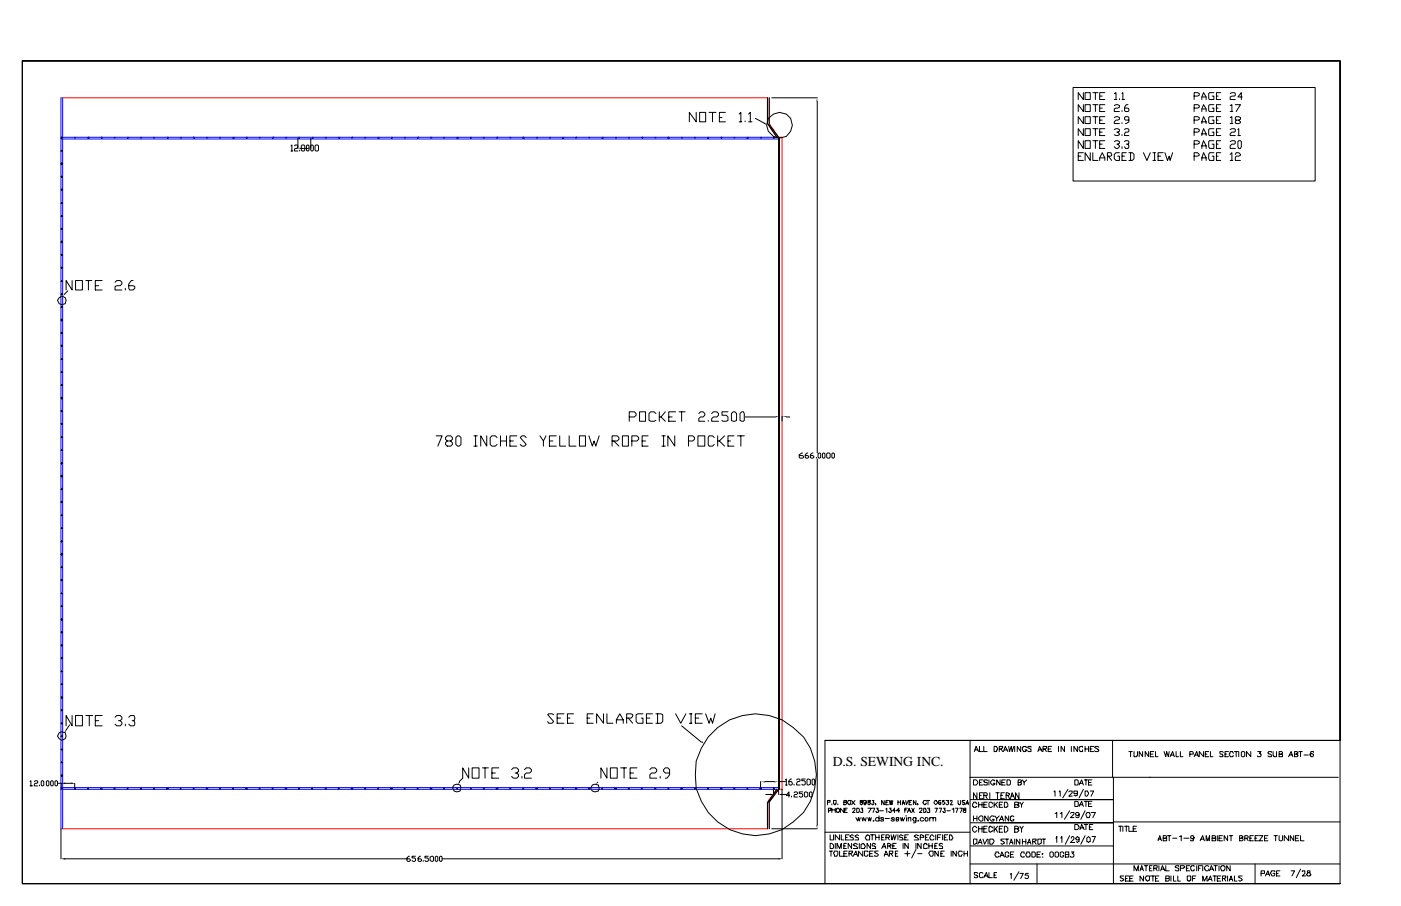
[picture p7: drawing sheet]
<svg xmlns="http://www.w3.org/2000/svg" width="432mm" height="279mm" viewBox="0 0 432 279" stroke-linecap="round" stroke-linejoin="round" font-family="sans-serif">
<defs><g id="words">
<text font-size="4.2" x="256.6" y="236.3">D.S. SEWING INC.</text>
</g></defs>
<g fill="none" stroke="#000" stroke-width=".31">
<path d="M6.9 18.8h406.1v209.5h-158.7v44.2M6.9 18.8v253.7h406.1M6.9 18.8h406.1v253.7M214.6 34.7v2.9l-2.1-2.9v2.9M215.6 34.7h1.9v2.9h-1.9zM218.5 34.7h2.2M219.6 34.7v2.9M221.7 36.2h.8M223.6 34.7h-1.9v2.9h1.9M227.8 35.2l.5-.5v2.9M227.8 37.6h.8M229.7 37.3v.3"/>
<path d="M230.7 35.2l.5-.5v2.9M230.7 37.6h1.1M232.8 36.5l2.9 1.6M236.5 30.2v7.9l2.9 4.2M237.1 38.4l2.9 3.9v202.7M237.1 30.2v7.9M237.9 30.2h14M251.9 31.2v108.5M330.7 27h74.6v28.8h-74.6zM333.9 28.6v2.1l-1.6-2.1v2.1M333.9 32.3v2.1l-1.6-2.1v2.1M333.9 36v2.1l-1.6-2.1v2.1"/>
<path d="M333.9 39.7v2.1l-1.6-2.1v2.1M334.4 28.6h1.6v2.1h-1.6zM334.4 32.3h1.6v2.1h-1.6zM334.4 36h1.6v2.1h-1.6zM334.4 39.7h1.6v2.1h-1.6zM336.8 28.6h1.6M336.8 32.3h1.6M336.8 36h1.6M336.8 39.7h1.6M337.6 28.6v2.1M337.6 32.3v2.1M337.6 36v2.1"/>
<path d="M337.6 39.7v2.1M338.9 29.6h.8M338.9 33.3h.8M338.9 37h.8M340.5 28.6h-1.6v2.1h1.6M340.5 32.3h-1.6v2.1h1.6M340.5 36h-1.6v2.1h1.6M340.5 39.7h-1.6v2.1h1.6M343.4 28.8l.6-.2v2.1M343.4 32.5l.6-.2 1 .2v.6l-1.6 .5v.8h1.6M343.4 36.2l.6-.2 1 .2v.6l-1 .2-.6 .6v.5h1.6M343.4 40l.6-.3 1 .3v.5l-.8 .2"/>
<path d="M343.4 30.7h.8M345 30.4v.3M345.8 28.8l.3-.2v2.1M345.8 30.7h.8M345.8 34.1v.3M345.8 37.8v.3M346.6 40l.3-.3h.8l.2 .3v.5l-.2 .2h-.8l-.3 .6v.5h1.3M347.7 32.3h-.6l-.5 .8v1l.3 .3h.8l.2-.3v-.5l-.2-.3h-1.1M347.9 37h-1l-.3-.2v-.6l.3-.2h.8l.2 .2v1.4l-1 .5M368 29.6h1.1l.5-.2v-.6l-.5-.2h-1.1v2.1M368 33.3h1.1l.5-.2v-.6l-.5-.2h-1.1v2.1M368 37h1.1l.5-.2v-.6l-.5-.2h-1.1v2.1"/>
<path d="M370.4 30.7v-.8l.5-1.3 .8 1.3v.8M370.4 34.4v-.8l.5-1.3 .8 1.3v.8M370.4 38.1l.5-2.1 .8 1.6v.5M370.4 29.9h1.3M370.4 33.6h1.3M370.4 37.6h1.3M374.1 28.6h-1.3l-.3 .2v1.6l.3 .3h1.3v-1.1h-.5M374.1 32.3h-1.3l-.3 .2v1.6l.3 .3h1.3v-1.1h-.5M374.1 36h-1.3l-.3 .2v1.6l.3 .3h1.3v-1.1h-.5M374.1 39.7h-1.3l-.3 .3v1.5l.3 .3h1.3v-1.1h-.5M374.9 29.6h.5M374.9 33.3h.5"/>
<path d="M374.9 37h.5M376.2 28.6h-1.3v2.1h1.3M376.2 32.3h-1.3v2.1h1.3M376.2 36h-1.3v2.1h1.3M376.2 39.7h-1.3v2.1h1.3M379.1 28.8l.6-.2h.8l.2 .2v.6l-.2 .2h-.8l-.6 .3v.8h1.6M379.1 32.5l.6-.2v2.1M379.1 36.2l.6-.2v2.1M379.1 40l.6-.3h.8l.2 .3v.5l-.2 .2h-.8l-.6 .6v.5h1.6M379.1 34.4h.8M379.1 38.1h.8M380.7 32.3h1.6l-1.3 2.1"/>
<path d="M381 37l-.3-.2v-.6l.3-.2h.8l.5 .2v.6l-.5 .2h-.8l-.3 .6 .3 .5h.8l.5-.3-.5-.8M381.5 40l.3-.3v2.1M382.9 29.9h-1.4l1.1-1.3v2.1M18.8 58.5h.5l-.2 .2zM18.8 54.5h.5l-.2 .3zM18.8 50.5h.3v.3v-.3h.2h-.2v-.2v.2zM18.8 46.6l.3-.3 .2 .3zM18.8 42.6l.3-.3 .2 .3zM19.1 42.3h.2v.3h-.2zM19.1 42.3v.3M19.1 46.3v.3M19.1 50.3v.2"/>
<path d="M19.1 54.2v.3M19.1 58.2v.3M23 42.3h.3v.3h-.3zM27.3 42.3h.2v.3h-.5zM27.3 42.3v.3M31.2 42.3h.3v.3h-.3zM31.2 42.3v.3M35.2 42.3h.3v.3h-.3zM39.2 42.6l.5-.3v.3zM39.4 42.3v.3M43.4 42.3h.3v.3h-.3zM43.4 42.3v.3"/>
<path d="M47.4 42.3h.2v.3h-.2zM51.6 42.3h.3v.3h-.3zM51.6 42.3v.3M55.6 42.3h.2v.3h-.2zM59.5 42.3l.6 .3h-.6zM59.8 42.3v.3M63.8 42.3h.2v.3h-.2zM63.8 42.3v.3M67.7 42.3h.3v.3h-.3zM72 42.3l.2 .3h-.5zM72 42.3v.3M75.9 42.3h.3v.3h-.3z"/>
<path d="M75.9 42.3v.3M79.9 42.3h.3v.3h-.3zM83.9 42.6l.5-.3v.3zM84.1 42.3v.3M88.1 42.3h.3v.3h-.3zM88.1 42.3v.3M89.7 45l.3-.3v1.9M89.7 46.6h.5M90.8 45l.2-.3h.5l.3 .3-.3 .8h-.5l-.2 .2v.6h1M91.8 42.6v3.2M92.1 42.3h.2v.3h-.2zM92.3 42.3v.3"/>
<path d="M92.3 46.3v.3M92.6 45.8h2.4M92.9 45l.2-.3h.6l.2 .3v1.3l-.2 .3h-.6l-.2-.3zM94.7 44.7l.5 .3v1.3l-.2 .3-.5-.3v-1.3zM95.8 45l.2-.3 .6 .3v1.3l-.3 .3-.5-.3zM95.8 42.6v3.2M96.3 42.3h.3v.3h-.3zM96.3 42.3v.3M97.1 45l.3-.3h.5l.3 .3v1.3l-.3 .3h-.5l-.3-.3zM100.3 42.3h.2v.3h-.2zM104.2 42.3l.6 .3h-.6zM104.5 42.3v.3"/>
<path d="M108.5 42.3h.2v.3h-.2zM108.5 42.3v.3M112.4 42.3h.3v.3h-.3zM116.4 42.6l.3-.3 .2 .3zM116.7 42.3v.3M120.6 42.3h.3v.3h-.3zM120.6 42.3v.3M124.6 42.3h.3v.3h-.3zM128.6 42.6l.5-.3v.3zM128.9 42.3v.3M132.8 42.3h.3v.3h-.3zM132.8 42.3v.3"/>
<path d="M136.8 42.3h.3v.3h-.3zM140.8 42.6l.5-.3v.3zM141 42.3v.3M145 42.3h.3v.3h-.3zM145 42.3v.3M149 42.3h.2v.3h-.2zM153.2 42.3h.3v.3h-.3zM153.2 42.3v.3M157.2 42.3h.2v.3h-.2zM161.1 42.3l.6 .3h-.6zM161.4 42.3v.3M165.4 42.3h.2v.3h-.2z"/>
<path d="M165.4 42.3v.3M169.3 42.3h.3v.3h-.3zM173.3 42.6l.3-.3 .2 .3zM173.6 42.3v.3M177.5 42.3h.3v.3h-.3zM177.5 42.3v.3M181.5 42.3h.3v.3h-.3zM185.5 42.6l.5-.3v.3zM185.7 42.3v.3M189.7 42.3h.3v.3h-.3zM189.7 42.3v.3M193.7 42.3h.2v.3h-.2z"/>
<path d="M197.9 42.3h.3v.3h-.3zM197.9 42.3v.3M201.9 42.3h.2v.3h-.2zM205.8 42.3l.6 .3h-.6zM206.1 42.3v.3M210.1 42.3h.2v.3h-.2zM210.1 42.3v.3M214 42.3h.3v.3h-.3zM218 42.6l.3-.3 .2 .3zM218.3 42.3v.3M222.2 42.3h.3v.3h-.3zM222.2 42.3v.3"/>
<path d="M226.2 42.3h.3v.3h-.3zM230.2 42.6l.5-.3v.3zM230.5 42.3v.3M234.4 42.3h.3v.3h-.3zM234.4 42.3v.3M238.4 42.3h.3v.3h-.3zM240.2 42.3v201.1M332.3 48.2h.8M333.9 43.4v2.4l-1.6-2.4v2.4M333.9 47.1h-1.6v2.4h1.6M334.4 43.4h1.6v2.4h-1.6zM336 47.1v2.4l-1.6-2.4v2.4"/>
<path d="M336.8 47.1v2.4h1.6M336.8 43.4h1.6M337.6 43.4v2.4M338.9 49.5v-.8l.8-1.6 .8 1.6v.8M338.9 40.7h.8M338.9 44.4h.8M338.9 48.7h1.6M340.5 43.4h-1.6v2.4h1.6M341.3 48.2h1.1l.2-.3-.2-.8h-1.1v2.4M341.6 48.2l1 1.3M343.4 43.7l.6-.3 1 .3v.5l-.8 .2M344.5 40.7l.5 .8-.5 .3-1.1-.3"/>
<path d="M344.5 44.4l.5 .6-.5 .8h-.5l-.6-.6M345 47.1h-1l-.6 .5v1.3l.6 .6h1v-1.3h-.5M345.8 41.5v.3M345.8 45.2v.6M345.8 48.2h.8M346.6 43.7l.3-.3h.8l.2 .3v.5l-.2 .2h-.6M347.1 47.1h-1.3v2.4h1.3M347.7 44.4l.2 .6-.2 .8h-.8l-.3-.6M347.9 47.1h1.1l.5 .5v1.3l-.5 .6h-1.1M348.5 47.1v2.4M352.4 47.1l1.1 2.4 1-2.4M355.3 49.5h.8"/>
<path d="M355.3 47.1h.8M355.9 47.1v2.4M356.9 48.2h.8M358.5 47.1h-1.6v2.4h1.6M359 47.1l.8 2.4 .6-1.3 .2 1.3 .8-2.4M368 40.7h1.1l.5-.2v-.5l-.5-.3h-1.1v2.1M368 44.4h1.1l.5-.2v-.5l-.5-.3h-1.1v2.4M368 48.2h1.1l.5-.3v-.3l-.5-.5h-1.1v2.4M370.4 41.8l.5-2.1 .8 1.6v.5M370.4 45.8v-.8l.5-1.6 .8 1.6v.8M370.4 49.5v-.8l.5-1.6 .8 1.6v.8M370.4 41.3h1.3"/>
<path d="M370.4 45h1.3M370.4 48.7h1.3M374.1 43.4h-1.3l-.3 .3v1.5l.3 .6h1.3v-1.4h-.5M374.1 47.1h-1.3l-.3 .5v1.3l.3 .6h1.3v-1.3h-.5M374.9 40.7h.5M374.9 44.4h.5M374.9 48.2h.5M376.2 43.4h-1.3v2.4h1.3M376.2 47.1h-1.3v2.4h1.3M379.1 43.7l.6-.3h.8l.2 .3v.5l-.2 .2h-.8l-.6 .6v.8h1.6M379.1 47.6l.6-.5v2.4M379.1 49.5h.8"/>
<path d="M380.7 47.6l.3-.5h.8l.5 .5v.3l-.5 .3h-.8l-.3 .5v.8h1.6M381.5 41.8h.8M381.8 43.4h.5l.3 .3v1.5l-.3 .6h-.5l-.3-.6v-1.5zM18.8 78.6h.5l-.2 .2zM18.8 74.6h.3v.3v-.3h.2h-.2v-.3v.3zM18.8 70.6l.3-.2 .2 .2zM18.8 66.7l.3-.3 .2 .3zM18.8 62.7l.3-.3 .2 .3zM19.1 62.4v.3M19.1 66.4v.3M19.1 70.4v.2M19.1 74.3v.3"/>
<path d="M19.1 78.3v.3M18.3 91.8l.8-.5 1 .5 .3 .8-.3 1.1-1 .2-.8-.2-.6-1.1zM18.8 94.7l.3-.2 .2 .2zM18.8 90.8l.3-.3 .2 .3zM18.8 86.8l.3-.3 .2 .3zM18.8 82.5h.5l-.2 .3zM19.1 98.4v.3h-.3h.3v.3v-.3h.2h-.2zM19.1 82.3v.2M19.1 86.5v.3M19.1 90.5v.3M19.1 94.5v.2M19.1 98.4v.3"/>
<path d="M20.9 89.7l-1.1 1.1M22.2 86.5v2.9l-1.8-2.9v2.9M23.3 86.5h2.1v2.9h-2.1zM26.5 86.5h1.8M27.3 86.5v2.9M29.4 88.1h1M31.5 86.5h-2.1v2.9h2.1M35.5 87l.5-.5h1l.6 .5v.6l-.6 .5h-1l-.5 .3v1h2.1M38.6 88.9v.5M41 86.5h-.5l-.8 1.1v1.3l.3 .5h1l.5-.5v-.5l-.5-.3h-1.3M18.8 118.8l.3-.3 .2 .3zM18.8 114.8l.3-.2 .2 .2z"/>
<path d="M18.8 110.9l.3-.3 .2 .3zM18.8 106.6h.5l-.2 .3zM18.8 102.7h.5l-.2 .2zM19.1 102.4v.3M19.1 106.4v.2M19.1 110.6v.3M19.1 114.6v.2M19.1 118.5v.3M18.8 138.9l.3-.3 .2 .3zM18.8 134.9l.3-.2 .2 .2zM18.8 130.7h.5l-.2 .3zM18.8 126.7h.5l-.2 .3z"/>
<path d="M18.8 122.8h.3v.2v-.2h.2h-.2v-.3v.3zM19.1 122.5v.3M19.1 126.5v.2M19.1 130.4v.3M19.1 134.7v.2M19.1 138.6v.3M134.4 134.4h1.9l-1.4 3.2M137.8 136l-.5-.5v-.6l.5-.5h1.1l.5 .5v.6l-.5 .5h-1.1l-.5 .5v.6l.5 .5h1.1l.5-.5v-.6l-.5-.5M140.5 134.9l.5-.5h.6l.5 .5v2.2l-.5 .5h-.6l-.5-.5zM146 134.4h1.1M146 137.6h1.1M146.6 134.4v3.2"/>
<path d="M150 134.4v3.2l-1.8-3.2v3.2M153.2 134.9l-.5-.5h-1.1l-.5 .5v2.2l.5 .5h1.1l.5-.5M154.3 134.4v3.2M154.3 136h1.8M156.1 134.4v3.2M157.2 136h1M159.3 134.4h-2.1v3.2h2.1M162.2 134.9l-.5-.5h-.8l-.6 .5 1.9 2.2-.5 .5h-.8l-.6-.5M166.4 134.4l1.1 1.6v1.6M168.3 134.4l-.8 1.6M169.3 136h1.1M171.4 134.4h-2.1v3.2h2.1"/>
<path d="M172.5 134.4v3.2h1.9M175.4 134.4v3.2h2.1M178.6 134.4h1.8v3.2h-1.8zM181.5 134.4l1.1 3.2 .5-1.6 .5 1.6 1.1-3.2M188.6 136h1.6l.6-.5v-.6l-.6-.5h-1.6v3.2M189.2 136l1.6 1.6M191.8 134.4h1.9v3.2h-1.9zM193.9 128.6h1.6l.6-.5v-.6l-.6-.5h-1.6v2.9M194.7 136h1.6l.5-.5v-.6l-.5-.5h-1.6v3.2M197.1 127h1.9v2.9h-1.9zM197.9 136h1.1M199.8 134.4h-1.9v3.2h1.9"/>
<path d="M202.1 127.5l-.5-.5h-1l-.6 .5v2.1l.6 .3h1l.5-.3M203.2 127v2.9M203.7 128.6l1.4 1.3M204 134.4h1.1M204 137.6h1.1M204.5 134.4v3.2M205.1 127l-1.4 1.6h-.5M206.1 128.6h1.1M208 134.4v3.2l-2.2-3.2v3.2M208.2 127h-2.1v2.9h2.1M209.3 127h1.8M210.1 127v2.9"/>
<path d="M212.2 136h1.3l.5-.5v-.6l-.5-.5h-1.3v3.2M215.1 134.4h2.1v3.2h-2.1zM215.4 127.5l.5-.5h.8l.5 .5v.6l-.5 .5h-.8l-.5 .5v.8h1.8M218.3 129.6v.3M219.3 127.5l.6-.5h1l.6 .5v.6l-.6 .5h-1l-.6 .5v.8h2.2M220.1 134.9l-.5-.5h-1.1l-.2 .5v2.2l.2 .5h1.1l.5-.5M221.2 134.4v3.2M221.7 136l1.6 1.6M223.3 134.4l-1.6 1.6h-.5M224.4 127h-1.9v1.1h1.3l.6 .5v1l-.6 .3h-1l-.3-.3M224.4 136h.8M225.4 127.5l.6-.5h.5l.5 .5v2.1l-.5 .3-1.1-.3z"/>
<path d="M226.2 134.4h-1.8v3.2h1.8M227.3 134.4h2.1M228.1 127.5l.5-.5h.5l.3 .5v2.1l-.3 .3-1-.3zM228.3 134.4v3.2M229.7 128.6h9.5M241 128.3v1.6M242.4 128.6h1M247.4 139.7l-1.1 .5v.8l.3 .3h.8l.2-.3-.2-.5h-1.1M249 139.7l-.8 .5v.8l.2 .3h.6l.2-.5-.2-.3h-.8M250.6 139.7l-.8 .5v.8l.2 .3h.6l.2-.3-.2-.5h-.8M252.1 140l.3-.3 .5 .3v1l-.2 .3-.6-.3zM253.5 140l.2-.3 .6 .3v1l-.3 .3-.5-.3z"/>
<path d="M254.8 140l.3-.3h.5l.3 .3v1l-.3 .3h-.5l-.3-.3zM256.4 140l.2-.3 .6 .3v1l-.3 .3-.5-.3zM18.8 159l.3-.2 .2 .2zM18.8 154.8h.5l-.2 .2zM18.8 150.8h.5l-.2 .3zM18.8 142.9l.3-.3 .2 .3h-.2v.2v-.2zM19.1 146.6v.2h-.3h.3v.3v-.3h.2h-.2zM19.1 142.6v.3M19.1 146.6v.2M19.1 150.5v.3M19.1 154.5v.3M19.1 158.8v.2"/>
<path d="M251.6 141v.3M251.9 141.6v112.9M18.8 178.9h.5l-.2 .2zM18.8 174.9h.5l-.2 .3zM18.8 170.9h.3v.3v-.3h.2h-.2v-.2v.2zM18.8 167l.3-.3 .2 .3h-.2v.2v-.2zM18.8 163l.3-.3 .2 .3zM19.1 162.7v.3M19.1 166.7v.3M19.1 170.7v.2M19.1 174.6v.3M19.1 178.6v.3"/>
<path d="M18.8 199h.5l-.2 .2zM18.8 195h.3v-.3v.3h.2l-.2 .3zM18.8 191l.3-.2 .2 .2h-.2v.3v-.3zM18.8 187.1l.3-.3 .2 .3zM18.8 183.1l.3-.3 .2 .3zM19.1 182.8v.3M19.1 186.8v.3M19.1 190.8v.2M19.1 194.7v.3M19.1 198.7v.3M18.8 219.1h.3v-.3v.3h.2l-.2 .2zM18.8 215.1l.3-.3 .2 .3h-.2v.3v-.3z"/>
<path d="M18.8 211.1l.3-.2 .2 .2zM18.8 207.2l.3-.3 .2 .3zM18.8 202.9h.5l-.2 .3zM19.1 202.7v.2M19.1 206.9v.3M19.1 210.9v.2M19.1 214.8v.3M19.1 218.8v.3M18.3 226l.8-.3 1 .3 .3 1-.3 .8-1 .5-.8-.5-.6-.8zM18.8 239.2l.3-.3 .2 .3h-.2v.2v-.2zM18.8 235.2l.3-.3 .2 .3zM18.8 231.2l.3-.2 .2 .2z"/>
<path d="M18.8 227h.5l-.2 .3zM18.8 223h.5l-.2 .3zM19.1 222.8v.2M19.1 226.7v.3M19.1 231v.2M19.1 234.9v.3M19.1 238.9v.3M21.4 223.6l-1 1.6M22.2 220.7v3.1l-1.8-3.1v3.1M23.3 220.7h2.1v3.1h-2.1zM26.5 220.7h2.1M27.5 220.7v3.1"/>
<path d="M29.4 222.2h1M31.5 220.7h-2.1v3.1h2.1M35.5 221.2l.5-.5h1l.6 .5v.5l-.6 .5h-.5M37 222.2l.6 .6v.5l-.6 .5h-1l-.5-.5M38.6 223.3v.5M39.7 221.2l.5-.5h1.1l.2 1-.2 .5h-.6M41.3 222.2l.2 .6-.2 1h-1.1l-.5-.5M144.5 236.8v3.2l-1.9-3.2v3.2l-1 1M145.5 236.8h2.1v3.2h-2.1zM148.7 236.8h1.8M149.5 236.8v3.2M151.6 238.4h1.1"/>
<path d="M153.7 236.8h-2.1v3.2h2.1M157.7 237.3l.5-.5h1.1l.5 .5v.6l-.5 .5h-.5M159.3 238.4l.5 .5v.5l-.5 .6h-1.1l-.5-.6M160.9 239.4v.6M161.7 237.3l.5-.5h1l.6 .5v.6l-.6 .5h-1l-.5 .5v1.1h2.1M170.7 220.4l-.6-.3h-1l-.3 .3 1.9 2.1-.6 .5h-1l-.3-.5M171.7 221.5h1.1M173.8 220.1h-2.1v2.9h2.1M174.9 221.5h.8M176.7 220.1h-1.8v2.9h1.8M181 221.5h.8M182.8 220.1h-1.8v2.9h1.8"/>
<path d="M186 220.1v2.9l-2.1-2.9v2.9M187.1 236.8v3.2l-1.9-3.2v3.2M187.1 220.1v2.9h1.8M188.1 236.8h2.1v3.2h-2.1zM190 223v-1l1-1.9 1.1 1.9v1M190 222h2.1M191.3 236.8h1.8M192.4 236.8v3.2M193.1 221.5h1.4l.5-.6v-.5l-.5-.3h-1.4v2.9M193.7 221.5l1.3 1.5M194.2 238.4h1.1M196.3 236.8h-2.1v3.2h2.1"/>
<path d="M198.2 220.1h-1.6l-.5 .3v2.1l.5 .5h1.6v-1.5h-.6M199.2 221.5h1.1M200.3 237.3l.5-.5h1.1l.5 .5v.6l-.5 .5h-1.1l-.5 .5v1.1h2.1M201.1 220.1h-1.9v2.9h1.9M202.1 220.1h1.6l.6 .3v2.1l-.6 .5h-1.6M202.7 220.1v2.9M203.5 239.4v.6M206.4 238.4h-1.3l-.6-.5v-.6l.6-.5h.7l.6 .5v1.6l-.8 1.1h-.5M208.2 220.1l1.6 2.9 1.6-2.9M210.1 223.8l6.1 5.1M212.5 223h.8M212.5 220.1h.8"/>
<path d="M213 220.1v2.9M214.3 221.5h1.1M216.4 220.1h-2.1v2.9h2.1M217.5 220.1l1 2.9 .6-1.5 .5 1.5 .8-2.9M254.3 228.3h158.7M299 239.7h44.2M299 228.3v44.2M300.3 231.8l.5-1.6 .8 1.6M300.6 231.2h.8M301.9 230.2v1.6h1M303.2 230.2v1.6h1.1M306.4 230.2h.8l.2 .5-.2 1.1h-.8z"/>
<path d="M308 231l1-.3v-.5h-1v1.6M308.5 231l.5 .8M309.3 231.8l.5-1.6 .8 1.6M309.6 231.2h.8M310.9 230.2l.2 1.6 .6-1.6 .2 1.6 .6-1.6M312.7 230.2v1.6M314.6 230.2v1.6l-1.1-1.6v1.6M316.4 230.5h-.2v-.3h-.8v.3h-.3v.7l.3 .6h.8l.2-.6h-.5M317.8 230.5v-.3h-.8l-.3 .3 1.1 .5v.8h-.8l-.3-.3M319.9 231.8l.5-1.6 .8 1.6M320.1 231.2h.8M321.5 231h.8l.2-.3v-.5h-1v1.6"/>
<path d="M322 231l.5 .8M323.1 231h.7M324.1 230.2h-1v1.6h1M326.2 230.2v1.6M328.1 230.2v1.6l-1.1-1.6v1.6M330.2 230.2v1.6M332.1 230.2v1.6l-1.1-1.6v1.6M333.6 230.5v-.3h-.8v.3h-.2v.7l.2 .6h.8v-.6M334.4 231h1.1M334.4 230.2v1.6M335.5 230.2v1.6M336 231h.5"/>
<path d="M337.1 230.2h-1.1v1.6h1.1M338.7 230.5l-.3-.3h-.8l-.3 .3 1.1 .5 .3 .5-.3 .3h-.8l-.3-.3M342.9 228.3v11.4M347.9 231.8h1.1M348.5 231.8v1.6M349.5 231.8v1.6h.8v-.3h.3v-1.3M352.2 231.8v1.6l-1.1-1.6v1.6M354 231.8v1.6l-1-1.6v1.6M354.3 239.7h58.2M354.5 239.7h-11.3v32.8M354.5 232.6h.8M355.6 231.8h-1.1v1.6h1.1"/>
<path d="M356.1 231.8v1.6h.8M358.8 231.8l.5 1.6 .3-1.6 .5 1.6 .3-1.6M360.6 233.4l.8-1.6 .5 1.6M360.9 232.8h.8M362.5 231.8v1.6h.8M363.8 231.8v1.6h.8M366.7 232.6h1.1v-.6l-.3-.2h-.8v1.6M368 233.4l.8-1.6 .6 1.6M368.3 232.8h.8M370.9 231.8v1.6l-1.3-1.6v1.6M371.5 232.6h.5M372.5 231.8h-1v1.6h1"/>
<path d="M373.1 231.8v1.6h.8M377 232l-.2-.2h-.8v.5l.2 .3h.6l.2 .5-.2 .3h-.8v-.3M377.6 232.6h.5M378.6 231.8h-1v1.6h1M380.2 232.3l-.3-.5h-.8v.5h-.2l.2 1.1h.8v-.3h.3M380.5 231.8h1M381 231.8v1.6M381.8 231.8v1.6M382.6 232l.3-.2h.5l.2 .2v1.1l-.2 .3h-.5l-.3-.3zM385.5 231.8v1.6l-1.3-1.6v1.6M387.6 231.8h1.1l-.6 .5 .6 .3v.5l-.3 .3h-.8v-.3M391.8 232v-.2h-.7l-.3 .2 .3 .6h.5l.2 .2v.6h-.7l-.3-.3"/>
<path d="M392.4 231.8v1.3h.2v.3h.8v-1.6M394.2 232.6h.8l.3-.3-.3-.5h-.8v1.6h1.1v-.6l-.5-.2M397.1 233.4l.8-1.6 .6 1.6M397.4 232.8h.8M399 232.6h.8l.2-.6h-.2v-.2h-.8v1.6h.8l.2-.6-.5-.2M400.3 231.8h1.1M400.8 231.8v1.6M401.9 232.8h1.3M404.8 232v-.2h-.8l-.2 .8 .2 .8h.5l.3-.3v-.5l-.5-.3-.5 .5M9.3 241l.2-.2v1.6M9.3 242.4h.8M10.6 241l.2-.2h.6l.2 .2-.2 .6h-.6l-.2 .2v.6h1"/>
<path d="M12.2 242.1v.3M12.7 241l.3-.2 .5 .2v1.1l-.3 .3-.5-.3zM14.3 241l.3-.2 .5 .2v1.1l-.3 .3-.5-.3zM15.6 241l.3-.2 .5 .2v1.1l-.3 .3-.5-.3zM16.9 241l.3-.2 .5 .2v1.1l-.2 .3-.6-.3zM18 241.6h1.1v1.6M18.8 243.2h.3v-.3v.3h.2l-.2 .2zM18.8 255.6v9.2M20.1 241.6h1.9M23 242.9l.3 .5h-.3zM23 241.6v1.6M27.3 242.9v.5h-.3z"/>
<path d="M31.2 242.9l.3 .5-.5-.2h.2zM31.2 242.9v.3M35.2 242.9l.3 .5h-.3zM35.2 242.9v.3M39.2 243.2l.2-.3v.5h-.2zM43.4 242.9l.3 .5h-.3zM43.4 242.9v.3M47.4 243.2l.2-.3v.5h-.2zM51.3 243.2l.3-.3v.3h.3l-.3 .2h-.3zM55.6 242.9l.2 .5h-.2zM55.6 242.9v.3M59.5 243.2l.3-.3v.5h-.3z"/>
<path d="M63.5 243.2h.3v-.3v.3h.2l-.2 .2zM67.7 242.9l.3 .5h-.3zM67.7 242.9v.3M71.7 243.2l.3-.3v.5h-.3zM75.7 243.2h.2v-.3l.3 .5zM75.9 242.9v.3M79.9 242.9l.3 .5h-.3zM79.9 242.9v.3M83.9 243.2l.2-.3v.5h-.2zM87.8 243.2h.3v-.3l.3 .5zM88.1 242.9v.3M92.1 242.9l.2 .5h-.2z"/>
<path d="M92.1 242.9v.3M96 243.2l.3-.3v.5h-.3zM100.3 242.9l.2 .5h-.2zM100.3 242.9v.3M104.5 242.9v.5h-.3zM108.5 242.9v.3h.2l-.5 .2zM112.4 242.9l.3 .5h-.3zM112.4 242.9v.3M116.4 243.2l.3-.3v.5h-.3zM120.4 243.2h.2v-.3v.3h.3l-.3 .2zM124.6 242.9l.3 .5h-.3zM124.6 242.9v.3"/>
<path d="M128.6 243.2l.3-.3v.5h-.3zM132.6 243.2h.2v-.3l.3 .5zM132.8 242.9v.3M136.8 242.9l.3 .5h-.3zM136.8 242.9v.3M140 242.1l.8-.3 1 .3 .3 .8-.3 1-1 .3-.8-.3-.6-1zM140.8 243.2l.2-.3v.5h-.2zM145 242.9l.3 .5h-.3zM145 242.9v.3M149 243.2l.2-.3v.5h-.2zM152.9 243.2l.3-.3v.3h.3l-.3 .2h-.3zM157.2 242.9l.2 .5h-.2z"/>
<path d="M157.2 242.9v.3M161.1 243.2l.3-.3v.5h-.3zM165.1 243.2h.3v-.3v.3h.2l-.2 .2zM169.3 242.9l.3 .5h-.3zM169.3 242.9v.3M173.3 243.2l.3-.3v.5h-.3zM177.3 243.2h.2v-.3l.3 .5zM177.5 242.9v.3M181.5 242.9l.3 .5h-.3zM181.5 242.9v.3M182.6 242.1l.8-.3 1 .3 .3 1.1-.3 .7-1 .3-.8-.3-.6-.7zM185.5 243.2l.2-.3v.5h-.2z"/>
<path d="M189.4 243.2h.3v-.3l.3 .5zM189.7 242.9v.3M193.7 242.9l.2 .5h-.2zM193.7 242.9v.3M197.6 243.2l.3-.3v.5h-.3zM201.9 242.9l.2 .5h-.2zM201.9 242.9v.3M205.8 243.2l.3-.3v.5h-.3zM209.8 243.2l.3-.3v.3h.2l-.2 .2h-.3zM214 242.9l.3 .5h-.3zM214 242.9v.3M218 243.2l.3-.3v.5h-.3z"/>
<path d="M222 243.2h.2v-.3v.3h.3l-.3 .2zM226.2 242.9l.3 .5h-.3zM226.2 242.9v.3M230.2 243.2l.3-.3v.5h-.3zM234.2 243.2h.2v-.3l.3 .5zM234.4 241v2.2M235.7 241h3M236 245h1.3M236.5 247.4v8.2M237.9 255.6h14M238.4 242.9l.3 .5h-.3zM238.4 242.9v2.1"/>
<path d="M239.4 243.4l-2.9 4.2M240 243.4l-2.9 4v8.2M240 241h2.1M241 243.4v21.4M241 245h1.4M242.1 240.5l.3-.3v1.9M242.1 242.1h.5M243.4 245.3h-1l.8-1.1v1.6M243.9 240.2l-.7 .6v1l.2 .3h.5l.3-.3-.3-.8h-.7M243.9 245.5v.3M244.7 244.5l.3-.3h.5l.3 .3-.3 .5h-.5l-.3 .3v.5h1.1M244.7 241.8v.3"/>
<path d="M245.5 240.5l.3-.3h.5l.3 .3v.3l-.3 .2h-.5l-.3 .6v.5h1.1M247.4 244.2h-1.1v.5h.8l.3 .3v.5l-.3 .3h-.5l-.3-.3M247.9 244.5l.3-.3 .8 .3v1l-.8 .3-.3-.3zM248.2 240.2h-1.1v.6h.8l.3 .2v.8l-.3 .3h-.5l-.3-.3M248.7 240.5l.3-.3 .8 .3v1.3l-.6 .3-.5-.3zM249.5 244.5l.3-.3 .5 .3v1l-.3 .3-.5-.3zM250.3 240.5l.3-.3 .5 .3v1.3l-.3 .3-.5-.3zM254.3 256.6h44.7M255.1 247.4h.8v-.5h-.8v1.3M255.3 250h.6v-.2h.2v-.6h-.8v1.4M255.9 257.4v1.6h1v-1.6M256.4 247.9v.3z"/>
<path d="M256.4 249.2v1.4M256.4 249.8h1M256.9 246.9h.8v1h-.3v.3l-.5-.3zM257.4 249.2v1.4M257.7 249.5h.3v-.3h.5v.3h.3v.8h-.3v.3h-.5v-.3h-.3zM258.2 247.9v.3zM258.8 257.4v1.6l-1.4-1.6v1.6M259.3 257.4v1.6h.8M260.1 249.2v1.4l-1.1-1.4v1.4M260.1 247.4h.8v-.5h-.8v1.3h.5l.3-.3v-.5h-.3M260.3 249.8h.6M260.6 258.2h.5"/>
<path d="M261.1 249.2h-.8v1.4h.8M261.4 246.9h.8v1a.56 .56 0 0 1-.8 0 .56 .56 0 0 1 0-.8zM261.7 257.4h-1.1v1.6h1.1M262.5 246.9l1 1.3M262.7 249.5l.3-.3h.5v.6l-.8 .8h.8M263 257.7l-.3-.3-.8 .3 .3 .5h.5l.3 .3v.5h-1.1M263.5 246.9l-1 1.3M263.8 252.1l.5 1.1 .3-1.1 .2 1.1 .3-1.1M264.1 249.2h.5l.2 .3v.8l-.2 .3h-.5zM264.6 257.7l-.3-.3-.8 .3 .3 .5h.5l.3 .3v.5h-1.1M265.1 246.9l.3 .5 .5 .2-.3 .6-.5-.3v-.5h.5l.3-.5zM265.4 249.2h.5l-.3 .6h.3v.8h-.5l-.3-.3"/>
<path d="M265.6 252.1l.3 1.1 .3-1.1 .5 1.1 .3-1.1M267 257.7h.2v-.3l.8 .3v1.3h-1l-.3-.5zM267 247.1v.3l-.6 .2-.2-.2v-.5h.8v1h-.3v.3l-.5-.3M267.5 246.9v.2l.8 .5-.3 .6-.5-.3v-.5h.5l.3-.5zM267.5 249.2h1.1l-.8 1.4M267.5 252.1l.3 1.1 .2-1.1 .3 1.1 .3-1.1M268.3 257.4h1.3M268.8 249.2h.8l-.5 1.4M268.8 246.9h.5l-.2 .5h.2v.5l-.2 .3-.5-.3M268.8 257.4v1.6M269.1 253.2l.2-.3v.3zM269.9 247.9v.3"/>
<path d="M269.9 258.2h1M269.9 257.4v1.6M270.1 249.2h.6l-.3 .6 .5 .2-.2 .6h-.6v-.3h-.2M270.9 252.4l-.2-.3h-.6l-.2 .3v.5l.2 .3h.6l.2-.3M270.9 251.6v1.6M270.9 257.4v1.6M271.2 250h1.1M271.7 258.2h.6M272.3 252.4v-.3h-.8l.2 .6h.6v.5h-.8v-.3M272.5 257.4h-.8v1.6h.8M272.5 246.9v1.3l-.8-1.3v1.3M272.8 252.4h1.3"/>
<path d="M273 258.2h1.1v-.5l-.3-.3h-.8v1.6M273 249.5l.3-.3v1.4M273 247.4h.6M273.6 258.2l.5 .8M273.8 246.9h-.8v1.3h.8M274.1 249.2h.5l-.2 .6 .5 .2-.3 .6h-.5v-.3h-.3M274.1 246.9l.3 1.3 .2-1.3 .3 1.3 .3-1.3M274.6 257.4l.3 1.6 .5-1.6 .3 1.6 .5-1.6M275.7 252.4l-.3-.3h-.5l-.3 .3 1.1 .5-.3 .3h-.5l-.3-.3M276 250h-.8l.5-.8v1.4M276.2 252.7h.8v-.6h-.8v1.1h.6l.2-.3M276.8 246.9v1.3"/>
<path d="M276.8 257.4v1.6M276.8 247.4h.7M277.3 250h-1.1l.8-.8v1.4M277.5 252.1l.3 1.1 .3-1.1 .2 1.1 .6-1.1M277.5 246.9v1.3M278.1 248.2l.2-1.3 .6 1.3M278.1 247.6h.8M278.3 257.7l-.5-.3-.5 .3v.5h.8l.2 .6v.2h-1M278.9 258.2h.5M278.9 249.8h.5M279.1 251.6h.3zM279.1 246.9l.3 1.3 .5-1.3"/>
<path d="M279.4 252.1v1.1M279.7 249.2h-.8v1.4M279.7 250.6l.5-1.4 .5 1.4M279.9 257.4h-1v1.6h1M279.9 252.4l.3-.3h.5v1.1M279.9 250h.6M279.9 252.1v1.1M280.2 247.4h.5M281 246.9h-.8v1.3h.8M281 249.2l.8 1.4M281.8 249.2l-.8 1.4M282.3 246.9v1.3l-.8-1.3v1.3"/>
<path d="M282.3 252.1v1.4l-.3 .2h-.5M282.3 252.4l-.3-.3h-.5l-.2 .6 .2 .5h.5l.3-.3M282.8 253.2l.3-.3v.3zM282.8 247.9v.3M283.1 257.7l-.5-.3-.8 .3 .2 .5h.6l.5 .6v.2h-1.3M283.4 249.5v-.3h.8v.6l-.8 .8h.8M283.6 258.2h1.1v-.5l-1.1-.3v1.6M284.7 249.2h.5l.3 .6-.3 .8h-.5zM284.7 252.4l-.3-.3h-.5l-.3 .3v.5l.3 .3h.5l.3-.3M285.2 252.1h.6l.2 .3v.5l-.2 .3h-.6l-.2-.5zM285.2 258.2h.6M285.5 247.1v-.2h-.8v.2a.56 .56 0 0 0 0 .8 .56 .56 0 0 0 .8 0v-.3"/>
<path d="M285.8 249.2h.7l-.2 .6h.2v.8h-.7v-.3M285.8 246.9h.7M286 246.9v1.3M286.3 257.4h-1.1v1.6h1.1M286.5 252.4l.3-.3h.5l.3 .3v.8M286.5 252.1v1.1M287.6 252.4v-.3h.8v1.1M287.9 258l-.8-.6-.6 .8 .3 .8h.8l.3-.2M288.1 246.9h.6l.2 .5-.5 .8-.5-.6zM288.1 249.2h.8l-.5 1.4M288.4 257.4v1.6M288.9 258.2h.8"/>
<path d="M289.5 249.2h.7l-.5 1.4M290 257.4h-1.1v1.6M290 246.9h-.5l-.3 .2v.8l.5 .3v-.3h.3v-.5h-.8v.2M290.5 257.4v1.6M290.8 249.2h.5l-.3 .6h.3v.8h-.5v-.3h-.3M291 246.9h-.5v.5l.3-.3 .5 .5-.5 .6-.3-.3M291 258.2h.6M291.6 246.9h.8l-.3 .5h.3v.5l-.3 .3-.5-.3M291.8 250h1.1M292.1 257.4h-1.1v1.6h1.1M292.6 257.4h.6l.5 .8-.3 .8h-.8zM292.9 247.1v-.2h.5v.5l-.5 .8h.8"/>
<path d="M293.4 249.5l.6-.3v1.4M294.5 249.2h.8l-.6 1.4M295.3 246.9v1h.2v.3l.6-.3v-1M295.8 249.2h.8l-.5 1.4M297.1 249.2l-.2 .3 .2 .3h.6v.8h-.6l-.2-.3 .2-.5h.6v-.6zM297.4 246.9h-.8v.5h.5v.2h.3l-.3 .6-.5-.3M297.7 248.2l.5-1.3 .2 1.3M297.9 247.6h.5M299.2 246.6h44M299.2 253.7h44M300 240.5h.8l.6 .5v.6l-.6 .5h-.8zM300 258.8h1.1v1.3l-1.1 .2z"/>
<path d="M300 251.6v1.6M300 252.4h1.1M301.1 247.9l-.3-.5h-.8l-.2 .5v.8h.2v.3h.8v-.3h.3M301.1 244.5v1.8l-1.1-1.8v1.8M301.1 255.3l-.5-.5-.8 .5v.8l.5 .5 .8-.5M301.1 251.6v1.6M301.6 255.6h1.1M301.6 248.2h1.1M301.6 247.4v1.6M301.6 254.8v1.8M301.6 259.8h.8M301.9 241.3h.5"/>
<path d="M301.9 245.3h.5M302.2 251.6h.5l.2 .3v1l-.2 .3h-.5l-.6-.5v-.6zM302.7 247.4v1.6M302.7 254.8v1.8M302.9 240.5h-1v1.6h1M302.9 244.5h-1v1.8h1M302.9 258.8l.6 1.5 .8-1.5M303.2 245.3h1.1v-.6l-.3-.2h-.8v1.8M303.2 255.6h.8M303.2 248.2h.8M303.7 245.3l.6 1M304.3 240.8v-.3h-.8l-.3 .3 .3 .5h.8v.8h-.8l-.3-.3"/>
<path d="M304.3 247.4h-1.1v1.6h1.1M304.3 254.8h-1.1v1.8h1.1M304.5 251.6v1.6l-1-1.6v1.6M304.5 258.8v1.5M304.8 240.5v1.6M305.1 258.8h1l.3 .8-.5 .7h-.8zM305.1 244.5v1.8M305.9 247.9l-.3-.5h-.5l-.3 .2v1.1l.3 .3h.5l.3-.3M305.9 255.3v-.2l-.6-.3-.5 .3v1.3l.5 .2 .6-.2v-.3M306.4 251.9l-.3-.3h-.5l-.5 .5v.6l.5 .5h.5l.3-.5h-.5M306.4 247.4v1.6M306.4 254.8v1.8"/>
<path d="M306.7 240.8h-.3v-.3h-.5l-.6 .5v.6l.6 .5h.5v-.3h.3v-.2h-.6M306.7 251.6l.5 .8v.8M306.9 248.2l.5 .8M306.9 244.5h1.1M306.9 255.6l.5 1M307.4 247.4l-1 1M307.4 244.5v1.8M307.4 254.8l-1 1.3M308 253.2l.8-1.6 .5 1.6M308 255.6h.8M308 248.2h.8M308 251.6l-.8 .8"/>
<path d="M308.2 240.5v1.6l-1-1.6v1.6M308.2 252.7h.8M308.5 245.3h.5M308.8 241.3h.8M309 247.4h-1v1.6h1M309 254.8h-1v1.8h1M309.6 247.4h.8l.2 .5v.8h-.2v.3h-.8zM309.6 254.8h.5l.5 .5v.8l-.5 .5h-.5zM309.6 244.5h-1.1v1.8h1.1M309.6 258.8h-1.1v.5l1.1 .5v.3l-.6 .2-.5-.2M309.8 240.5h-1v1.6h1M309.8 258.8h1.1"/>
<path d="M310.1 245.3h.8l.2-.6-1-.2v1.8M310.4 240.5h.7l.3 .3v1l-.3 .3h-.7zM310.4 258.8v1.5M310.6 245.3l.5 1M310.9 251.6v1.6l-1.1-1.6v1.6M311.4 246.3l.5-1.8 .8 1.8M311.4 259.8h.8M311.7 245.5h.8M312.5 251.9l-.3-.3h-.5v.3h-.3v1h.3v.3h.5l.3-.3v-.2h-.3M312.7 248.2h1.1v-.3h.3l-.3-.5h-1.1v1.6h1.1l.3-.3v-.3l-.6-.2M312.7 255.6h1.1l.3-.3-.6-.5h-.8v1.8h.8l.6-.5-.6-.5M312.7 258.8v1.5"/>
<path d="M313.8 241.3h.8v-.3h.3l-.3-.5h-.8v1.6h.8v-.3h.3v-.2l-.6-.3M314.1 244.5v1.8l-1.1-1.8v1.8M314.3 247.4l.6 .8v.8M314.3 258.8v1.5l-1-1.5v1.5M314.3 254.8l.6 .8v1M315.1 240.5l.5 .8v.8M315.1 258.8v1.5M315.1 259.6h1.1M315.4 247.4l-.5 .8M315.4 254.8l-.5 .8M316.2 258.8v1.5M316.4 240.5l-.8 .8"/>
<path d="M316.7 259.8h.8M318.3 259.6l1.1-.3v-.5h-1.1v1.5M318.8 259.6l.6 .7M319.9 258.8h1v1.3l-1 .2zM321.2 258.8h1.1M321.7 258.8v1.5M324.9 244.2v-.3h.3v1.6M325.2 250.8l.5-.2v1.5M325.4 258.5l.3-.5v1.8M326.5 244.2v-.3h.3v1.6M326.8 250.8l.5-.2v1.5M327 258.5l.3-.5v1.8"/>
<path d="M329.1 243.4l-1.5 2.7M329.4 244.2l.3-.3h.8v.6l-1.1 1h1.1M329.7 250l-1.6 2.7M329.7 257.7l-1.4 2.6M329.9 250.8l.3-.2h.8v.5l-1.1 1h1.1M330.2 258.5l.3-.5 .5 .2v.6l-1.1 1h1.4M331.3 240.5h.8l.2 .3v1l-.2 .3h-.8zM331.3 247.1h.8l.2 .3v1l-.2 .3h-.8zM331.3 254.3h.8l.2 .5h.3v.5l-.5 .6h-.8zM332.1 244.5v.2h-1.1v-.8h1.1v1.4l-.6 .2-.5-.2M332.6 242.1l.8-1.6 .5 1.6M332.6 248.7l.8-1.6 .5 1.6"/>
<path d="M332.6 251.1v.3l-.5 .2-.6-.2v-.6l.3-.2h.5l.3 .2v1.1l-.3 .2h-.5l-.3-.2M332.6 258.8l-.3 .2h-.5v-.2h-.3l.6-.8 .5 .2v1.4l-.5 .2-.3-.2M332.8 255.9l.6-1.6 .8 1.6M332.8 241.6h.8M332.8 248.2h.8M333.1 255.3h.8M333.9 243.4l-1.3 2.7M334.2 240.5h1M334.2 247.1h1M334.2 254.3h1M334.4 243.9h.8l.3 .6-.5 1-.6-.2zM334.4 250l-1.3 2.7"/>
<path d="M334.4 257.7l-1.3 2.6M334.7 240.5v1.6M334.7 247.1v1.6M334.7 254.3v1.6M335 250.6h.8l.2 .5-.2 1h-.8l-.3-.7zM335 258.5l.5-.5 .5 .5v1.1l-.5 .2-.5-.2zM335.5 241.3h.8M335.5 247.9h.8M335.8 255.1h.5M336 243.9h1.1l-.8 1.6M336.3 250.6h1.3l-.8 1.5M336.5 240.5h-1v1.6h1"/>
<path d="M336.5 247.1h-1v1.6h1M336.5 258h1.1l-.8 1.8M336.8 254.3h-1v1.6h1M343.2 253.5h69.8M344.8 254.8h1M345.3 254.8v1.6M346.1 254.8v1.6M346.6 254.8h1.1M347.1 254.8v1.6M347.9 254.8v1.6h1.1M349.2 255.6h.8M350.3 254.8h-1.1v1.6h1.1"/>
<path d="M356.9 259.3l.6-1.6 .5 1.6M356.9 258.8h.8M358.5 258.5h.8l.3-.3-.3-.5h-.8v1.6h1.1v-.8h-.6M359.8 257.7h1.1M360.4 257.7v1.6M361.4 258.5h1.3M363.5 258l.6-.3v1.6M364.9 258.5h1.5M368 258.2l-.5 .6-.5-.3v-.5l.2-.3h.6l.2 .8-.2 .8h-.8v-.3M369.9 259.3l.8-1.6 .5 1.6M370.2 258.8h.7M371.7 259.3v-1.6l.6 1.6 .5-1.6v1.6"/>
<path d="M373.6 258.5h.8l.2-.3-.2-.5h-.8v1.6h1v-.8h-.5M375.2 257.7v1.6M375.7 258.5h.8M376.8 257.7h-1.1v1.6h1.1M378.4 257.7v1.6l-1.1-1.6v1.6M378.9 257.7h1M379.4 257.7v1.6M382.1 258.5h.8v-.3h.2l-.2-.5h-.8v1.6h.8l.2-.3v-.2l-.5-.3M383.6 258.5h.8l.3-.5-.3-.3h-.8v1.6M384.2 258.5l.5 .8M385.2 258.5h.6M386.3 257.7h-1.1v1.6h1.1"/>
<path d="M386.8 258.5h.5M387.9 257.7h-1.1v1.6h1.1M388.1 257.7h1.1l-1.1 1.6h1.1M389.7 258.5h.8M390.8 257.7h-1.1v1.6h1.1M392.6 257.7h1.1M393.2 257.7v1.6M394.2 257.7v1.3l.3 .3h.5l.3-.3v-1.3M397.1 257.7v1.6l-1.3-1.6v1.6M398.7 257.7v1.6l-1-1.6v1.6M399.3 258.5h.7M400.3 257.7h-1v1.6h1"/>
<path d="M400.8 257.7v1.6h1.1M126.2 264.1l-.8 .5v.8l.3 .2h.5l.3-.2-.3-.6h-106.1M128.1 264.1h-1.1v.5h.8l.3 .2v.6l-.3 .2h-.5l-.3-.2M129.6 264.1l-.7 .5v.8l.2 .2h.5l.3-.5-.3-.3h-.7M130.4 265.4v.2M132 264.1h-1v.5h.8l.2 .2v.6l-.2 .2h-.6l-.2-.2M132.6 264.3l.5-.2 .5 .2v1.1l-.3 .2-.7-.2zM134.1 264.3l.3-.2 .5 .2v1.1l-.2 .2-.6-.2zM135.5 264.3l.2-.2 .6 .2v1.1l-.3 .2-.5-.2zM136.3 264.8h103.7M255.6 262.5h1M255.9 260.1h.5l.5 .5v.8l-.3 .3h-.7z"/>
<path d="M256.1 262.5v1.6M257.2 262.5h.8l.2 .2v.8l-.2 .6h-.8v-.6l-.3-.2zM257.4 260.1v1.6M258 261.7v-1.6l.8 1.6 .5-1.6v1.6M258.8 262.5v1.6h1M260.1 260.9h.5M260.1 263.3h.8M260.9 260.1h-.8v1.6h.8M261.1 262.5h-1v1.6h1M261.7 263.3l1-.3v-.5h-1v1.6M262.2 263.3l.5 .8M262.5 260.1v1.6l-1.1-1.6v1.6"/>
<path d="M263 264.1l.8-1.6 .5 1.6M263.3 263.5h.8M264.3 260.3l-.5-.2-.8 .2 .3 .6h.5l.5 .5v.3h-1.3M264.8 260.1v1.6M265.4 260.3l.5-.2 .5 .2 .3 .6-.3 .8h-1zM265.9 262.5v1.6l-1.3-1.6v1.6M267.5 262.7v-.2h-1.1v1.3l.3 .3h.5l.3-.6M268 263.3h.8M268.3 260.1v1.6l-1.1-1.6v1.6M269.1 262.5h-1.1v1.6h1.1M269.9 260.3h-.3v-.2h-.5l-.3 .2v.6h.8v.2h.3v.6h-1.1M270.7 262.5h-1.1v.5l1.1 .5-.3 .6h-.8v-.3"/>
<path d="M271.7 261.7l.8-1.6 .5 1.6M272 261.1h.8M272.5 264.1l.5-1.6 .8 1.6M272.8 263.5h.8M273.6 260.9h1v-.6l-1-.2v1.6M274.1 263.3h.8l.3-.3v-.5h-1.1v1.6M274.1 260.9l.5 .8M274.6 263.3l.6 .8M275.2 260.9h.5M276 263.3h.5M276.2 260.1h-1v1.6h1M276.8 262.5h-.8v1.6h.8"/>
<path d="M278.3 260.1v1.6M278.9 263.3h1.6M279.7 262.5v1.6M279.9 260.1v1.6l-1-1.6v1.6M282.3 260.1v1.6M282.3 261.9l-1.3 2.7M282.8 263.3h1.4M283.9 260.1v1.6l-1.1-1.6v1.6M285.8 260.6l-.3-.5h-.5v.2h-.3v1.4h1.1v-.3M286.3 260.9h1M286.3 260.1v1.6M286.5 262.5h1.1v1.3l-.3 .3h-.5l-.3-.3-.2-.5z"/>
<path d="M287.3 260.1v1.6M288.1 260.9h.6M288.9 260.1h-.8v1.6h.8M289.2 262.5v1.6l-1.1-1.6v1.6M290 263.3h.5M290.5 260.3l-.3-.2h-.5v.2h-.2l.2 .6h.5l.3 .2v.6h-1M291 262.5h-1v1.6h1M293.2 262.5v1.6M294.7 262.5v1.6l-1-1.6v1.6M296.6 262.7l-.3-.2h-.8l-.2 .5 .2 1.1h.8l.3-.6M297.1 263.3h1.1M297.1 262.5v1.6"/>
<path d="M298.2 262.5v1.6M299 266.4h114M299.2 260.9h44M301.4 269.3l-.3-.2h-.8v.5l.3 .3h.5v.2h.3l-.3 .6h-.8v-.3M301.4 260.3l.8-1.5 .5 1.5M302.9 269.3l-.2-.2h-.5l-.3 .2v1.1l.3 .3h.5l.2-.3M303.2 270.7l.8-1.6 .5 1.6M303.5 270.1h.8M304.8 269.1v1.6h1.1M306.4 269.9h.5M307.2 269.1h-.8v1.6h.8M308 263.3l-.3-.6h-.8v.6h-.2l.2 1h.8v-.2h.3"/>
<path d="M308.2 264.3l.6-1.6 .8 1.6M308.5 263.8h.8M310.9 263.3l-.3-.6h-.5l-.3 .3v1.1l.3 .2h.5l.3-.2v-.3h-.3M311.1 260.3l.6-1.5 .5 1.5M311.4 269.6l.3-.3v1.6M311.4 263.5h.8M312.5 262.7h-1.1v1.6h1.1M314.1 268.8l-1.6 2.7M314.3 269.3h1.1l-.8 1.6M315.6 263.3v-.6h-.7l-.3 .6v.8h.3v.2h.7v-.2M316.4 262.7h.8l.3 .6v.8h-.3v.2h-.8l-.2-.5zM316.7 260.3l.5-1.5 .6 1.5"/>
<path d="M317 269.3h-.8l-.3 .6h.8l.3 .2v.6l-.3 .2h-.5l-.3-.2M318 262.7h.8l.3 .3v1.1l-.3 .2h-.8zM319.6 266.4v6.1M319.6 263.5h.8M320.7 262.7h-1.1v1.6h1.1M321.2 263.3h.3l-.3 .2zM321.2 264.3h.3zM323.6 263a.66 .66 0 0 1 1 0v1.1l-.2 .2h-.6l-.2-.2zM325.4 262.7h.6l.2 .3v1.1l-.2 .2h-.6l-.2-.2v-1.1zM327.8 263.3l-.2-.6h-.6l-.2 .3v1.1l.2 .2h.6l.2-.2v-.3h-.2M328.3 263.5h1.1v-.8h-1.1v1.6h1.1v-.8h-.3M330.2 262.7h.8l-.5 .6 .5 .2v.6l-.3 .2h-.8v-.2"/>
<path d="M346.3 270.1h-1v.6l1 .5v.3l-.5 .2-.5-.2M346.9 270.9h.5M347.9 270.1h-1v1.6h1M348.2 270.9h.8M349.2 270.1h-1v1.6h1M349.5 268.6v-1.6l.8 1.6 .5-1.6v1.6M351.4 268.6l.5-1.6 .5 1.6M351.6 268h.6M352.4 270.1v1.6l-1-1.6v1.6M352.7 267h1M353.2 270.1h1.1v1.4l-.6 .2-.5-.2-.2-.6zM353.2 267v1.6"/>
<path d="M354.3 267.8h.5M354.5 270.1h1.4M355.1 267h-.8v1.6h.8M355.3 270.1v1.6M355.6 267.8h.8l.3-.3v-.5h-1.1v1.6M356.1 267.8l.6 .8M356.1 270.9h.6M357.2 270.1h-1.1v1.6h1.1M357.2 267v1.6M357.7 268.6l.5-1.6 .8 1.6M358 268h.8M359.3 267v1.6h1.1"/>
<path d="M359.3 270.9h.8l.3-.2v-.6h-1.1v1.6h.8l.3-.2v-.6h-.3M360.9 270.1v1.6M361.7 270.1v1.6h.8M363 270.1v1.6h.8M363.3 267.2v-.2h-.8l-.3 .2v.3l1.1 .3v.8h-.8l-.3-.3M363.8 267.8h1.1l.2-.6-.2-.2h-1.1v1.6M365.7 267.8h.5M365.9 270.1h1.1v1.4h-.3v.2h-.5v-.2h-.3zM366.7 267h-1v1.6h1M367.5 270.9h.8M368 267.2v-.2h-.8v.2h-.2v.8l.2 .6h.8v-.6M368.6 270.1h-1.1v1.6"/>
<path d="M368.8 267v1.6M369.4 267.8h.5M370.4 267h-1v1.6M370.7 271.7v-1.6l.5 1.6 .8-1.6v1.6M370.7 267v1.6M372.3 271.7l.8-1.6 .5 1.6M372.5 267.2l-.2-.2h-.6l-.5 .5v.5h.3l.2 .6h.6l.2-.6M372.5 271.2h.8M372.8 268.6l.5-1.6 .8 1.6M373.1 268h.8M373.9 270.1h1M374.1 267h1.1"/>
<path d="M374.4 270.1v1.6M374.6 267v1.6M375.2 270.9h.8M375.7 267v1.6M376.2 267.2h.3v-.2h.8v.2h.3v.8l-.3 .6h-.8l-.3-.6zM376.2 270.1h-1v1.6h1M376.8 270.9h.8v-.2h.2v-.6h-1v1.6M377.3 270.9l.5 .8M378.4 270.1v1.6M378.9 271.7l.5-1.6 .5 1.6M378.9 271.2h.8M379.1 267v1.6l-1-1.6v1.6"/>
<path d="M380.5 270.1v1.6h.8M382.9 270.1h-1.1v.6l1.1 .5v.3l-.6 .2-.5-.2M386.8 266.4v6.1M388.7 269.3h1v-.7h-1v1.5M390 270.1l.8-1.5 .5 1.5M390.3 269.6h.8M392.9 268.8v-.2h-1.1l-.2 .7 .5 .8h.5l.3-.2v-.6h-.5M393.4 269.3h.6M394.5 268.6h-1.1v1.5h1.1M397.9 268.6h1.1l-.8 1.5M400.8 268l-1.3 2.7M401.4 268.8v-.2h.8v.7l-.8 .8h1"/>
<path d="M403 268.6v.5h.5l.5 .5-.2 .5h-.8v-.2h-.3l.5-.8h.6v-.5z"/>
<circle cx="240.3" cy="38.6" r="3.9"/>
<circle cx="232.9" cy="238.9" r="18.7"/>
</g>
<g fill="#000">
<path d="M235.7 37.8l.6 .8-.8-.5zM251.9 30.2v1h-.3zM91.8 45.8l.8-.3v.3zM95 45.5l.8 .3h-.8zM19.3 91.3l.8-.5zM239.2 128.3l1 .3h-1zM241 128.6l1.4-.3v.3zM20.1 225.2l.3 .2-.6 .6zM216.2 228.9l.2-.3 .6 .8zM19.1 241.6l1-.3v.5zM22 241.3l1 .3-1 .2zM141.6 241l.2 .3-.8 .5z"/>
<path d="M184.1 241l.3 .3-.8 .5zM234.4 241h1.3v.3zM237.3 244.7l1.1 .3-1.1 .3zM238.7 241h1.3l-1.3 .3zM240 245l1-.3v.6zM251.6 254.5h.3v1.1zM18.8 264.8l1.3-.2v.5zM240 264.6l1 .2-1 .3z"/>
</g>
<path d="M18.8 30.2h217.7v7.9l2.9 4.2M237.1 30.2v7.9l2.9 4.2M240 42.3h1v201.1h-1M240 42.3v201.1M239.4 243.4l-2.9 4v8.2h-217.7M240 243.4l-2.9 4v8.2" fill="none" stroke="#f00" stroke-width=".31"/>
<path d="M18.8 30.2v225.4M19.3 30.2v225.4M18.8 42.3h221.2M18.8 42.9h221.2M18.8 242.9h221.2M18.8 243.4h221.2" fill="none" stroke="#00f" stroke-width=".31"/>
<use href="#words"/>
</svg>
